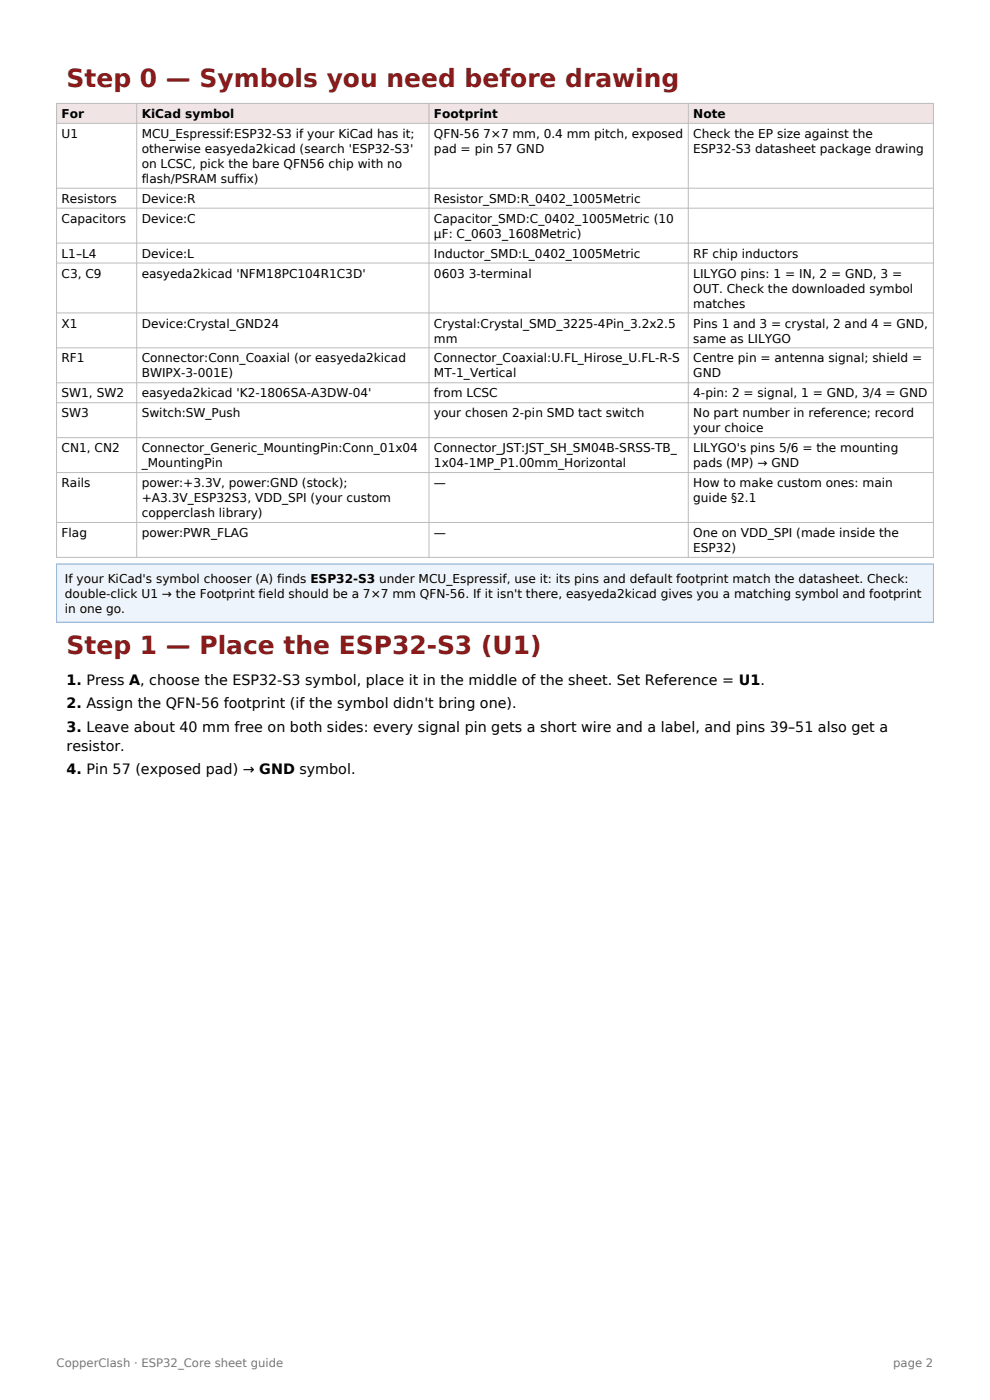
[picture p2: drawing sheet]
<svg xmlns="http://www.w3.org/2000/svg" width="210mm" height="297mm" viewBox="0 0 210 297" stroke-linecap="round" stroke-linejoin="round" font-family="sans-serif">
<defs><g id="words">
<g font-size="5.3" fill="#8b1a1a">
<text x="14.1" y="18.4">Step 0 — Symbols you need before drawing</text>
<text x="14.1" y="138.7">Step 1 — Place the ESP32-S3 (U1)</text>
</g>
<g font-size="3">
<text x="14.1" y="145.3">1. Press A, choose the ESP32-S3 symbol, place it in the middle of the sheet. Set Reference = U1.</text>
<text x="14.1" y="150.3">2. Assign the QFN-56 footprint (if the symbol didn't bring one).</text>
<text x="14.1" y="155.3">3. Leave about 40 mm free on both sides: every signal pin gets a short wire and a label, and pins 39–51 also get a</text>
<text x="14.1" y="159.2">resistor.</text>
<text x="14.1" y="164.2">4. Pin 57 (exposed pad) → GND symbol.</text>
</g>
<g font-size="2.6">
<text x="13.1" y="25">For</text>
<text x="13.1" y="29.3">U1</text>
<text x="30.1" y="25">KiCad symbol</text>
<text x="30.1" y="29.3">MCU_Espressif:ESP32-S3 if your KiCad has it;</text>
<text x="92.1" y="25">Footprint</text>
<text x="92.1" y="29.3">QFN-56 7×7 mm, 0.4 mm pitch, exposed</text>
<text x="147.1" y="25">Note</text>
<text x="147.1" y="29.3">Check the EP size against the</text>
<text x="30.1" y="32.4">otherwise easyeda2kicad (search 'ESP32-S3'</text>
<text x="30.1" y="35.6">on LCSC, pick the bare QFN56 chip with no</text>
<text x="92.1" y="32.4">pad = pin 57 GND</text>
<text x="147.1" y="32.4">ESP32-S3 datasheet package drawing</text>
<text x="30.1" y="38.8">flash/PSRAM suffix)</text>
<text x="13.1" y="43">Resistors</text>
<text x="13.1" y="47.3">Capacitors</text>
<text x="30.1" y="43">Device:R</text>
<text x="30.1" y="47.3">Device:C</text>
<text x="92.1" y="43">Resistor_SMD:R_0402_1005Metric</text>
<text x="92.1" y="47.3">Capacitor_SMD:C_0402_1005Metric (10</text>
<text x="92.1" y="50.4">µF: C_0603_1608Metric)</text>
<text x="13.1" y="54.7">L1–L4</text>
<text x="13.1" y="58.9">C3, C9</text>
<text x="30.1" y="54.7">Device:L</text>
<text x="30.1" y="58.9">easyeda2kicad 'NFM18PC104R1C3D'</text>
<text x="92.1" y="54.7">Inductor_SMD:L_0402_1005Metric</text>
<text x="92.1" y="58.9">0603 3-terminal</text>
<text x="147.1" y="54.7">RF chip inductors</text>
<text x="147.1" y="58.9">LILYGO pins: 1 = IN, 2 = GND, 3 =</text>
<text x="147.1" y="62.1">OUT. Check the downloaded symbol</text>
<text x="147.1" y="65.3">matches</text>
<text x="13.1" y="69.5">X1</text>
<text x="30.1" y="69.5">Device:Crystal_GND24</text>
<text x="92.1" y="69.5">Crystal:Crystal_SMD_3225-4Pin_3.2x2.5</text>
<text x="147.1" y="69.5">Pins 1 and 3 = crystal, 2 and 4 = GND,</text>
<text x="13.1" y="76.9">RF1</text>
<text x="30.1" y="76.9">Connector:Conn_Coaxial (or easyeda2kicad</text>
<text x="92.1" y="72.7">mm</text>
<text x="92.1" y="76.9">Connector_Coaxial:U.FL_Hirose_U.FL-R-S</text>
<text x="147.1" y="72.7">same as LILYGO</text>
<text x="147.1" y="76.9">Centre pin = antenna signal; shield =</text>
<text x="30.1" y="80.1">BWIPX-3-001E)</text>
<text x="92.1" y="80.1">MT-1_Vertical</text>
<text x="147.1" y="80.1">GND</text>
<text x="13.1" y="84.3">SW1, SW2</text>
<text x="13.1" y="88.5">SW3</text>
<text x="30.1" y="84.3">easyeda2kicad 'K2-1806SA-A3DW-04'</text>
<text x="30.1" y="88.5">Switch:SW_Push</text>
<text x="92.1" y="84.3">from LCSC</text>
<text x="92.1" y="88.5">your chosen 2-pin SMD tact switch</text>
<text x="147.1" y="84.3">4-pin: 2 = signal, 1 = GND, 3/4 = GND</text>
<text x="147.1" y="88.5">No part number in reference; record</text>
<text x="13.1" y="95.9">CN1, CN2</text>
<text x="30.1" y="95.9">Connector_Generic_MountingPin:Conn_01x04</text>
<text x="92.1" y="95.9">Connector_JST:JST_SH_SM04B-SRSS-TB_</text>
<text x="147.1" y="91.7">your choice</text>
<text x="147.1" y="95.9">LILYGO's pins 5/6 = the mounting</text>
<text x="30.1" y="99.1">_MountingPin</text>
<text x="92.1" y="99.1">1x04-1MP_P1.00mm_Horizontal</text>
<text x="147.1" y="99.1">pads (MP) → GND</text>
<text x="13.1" y="103.4">Rails</text>
<text x="30.1" y="103.4">power:+3.3V, power:GND (stock);</text>
<text x="30.1" y="106.5">+A3.3V_ESP32S3, VDD_SPI (your custom</text>
<text x="92.1" y="103.4">—</text>
<text x="147.1" y="103.4">How to make custom ones: main</text>
<text x="147.1" y="106.5">guide §2.1</text>
<text x="13.1" y="113.9">Flag</text>
<text x="30.1" y="109.7">copperclash library)</text>
<text x="30.1" y="113.9">power:PWR_FLAG</text>
<text x="92.1" y="113.9">—</text>
<text x="147.1" y="113.9">One on VDD_SPI (made inside the</text>
<text x="147.1" y="117.1">ESP32)</text>
<text x="13.8" y="123.6">If your KiCad's symbol chooser (A) finds ESP32-S3 under MCU_Espressif, use it: its pins and default footprint match the datasheet. Check:</text>
<text x="13.8" y="126.8">double-click U1 → the Footprint field should be a 7×7 mm QFN-56. If it isn't there, easyeda2kicad gives you a matching symbol and footprint</text>
<text x="13.8" y="130">in one go.</text>
</g>
<g font-size="2.5" fill="#777">
<text x="12" y="290">CopperClash · ESP32_Core sheet guide</text>
<text x="189.5" y="290">page 2</text>
</g>
</g></defs>
<path d="M12 21.9h186v4.3h-186z" fill-rule="evenodd" fill="#f1e4e4"/>
<g fill="none" stroke="#bbb" stroke-width=".21">
<path d="M12 21.9h186v96.3h-186zM12 26.2h186M12 39.9h186M29 21.9v96.3M91 21.9v96.3M146 21.9v96.3M12 44.2h186M12 51.6h186M12 55.8h186M12 66.4h186M12 73.8h186M12 81.2h186"/>
<path d="M12 85.4h186M12 92.8h186M12 100.3h186M12 110.8h186"/>
</g>
<path d="M12 119.7h186v12.3h-186z" fill-rule="evenodd" fill="#eef4fb"/>
<path d="M12 119.7h186v12.3h-186z" fill="none" stroke="#7fa7d6" stroke-width=".21"/>
<use href="#words"/>
</svg>
